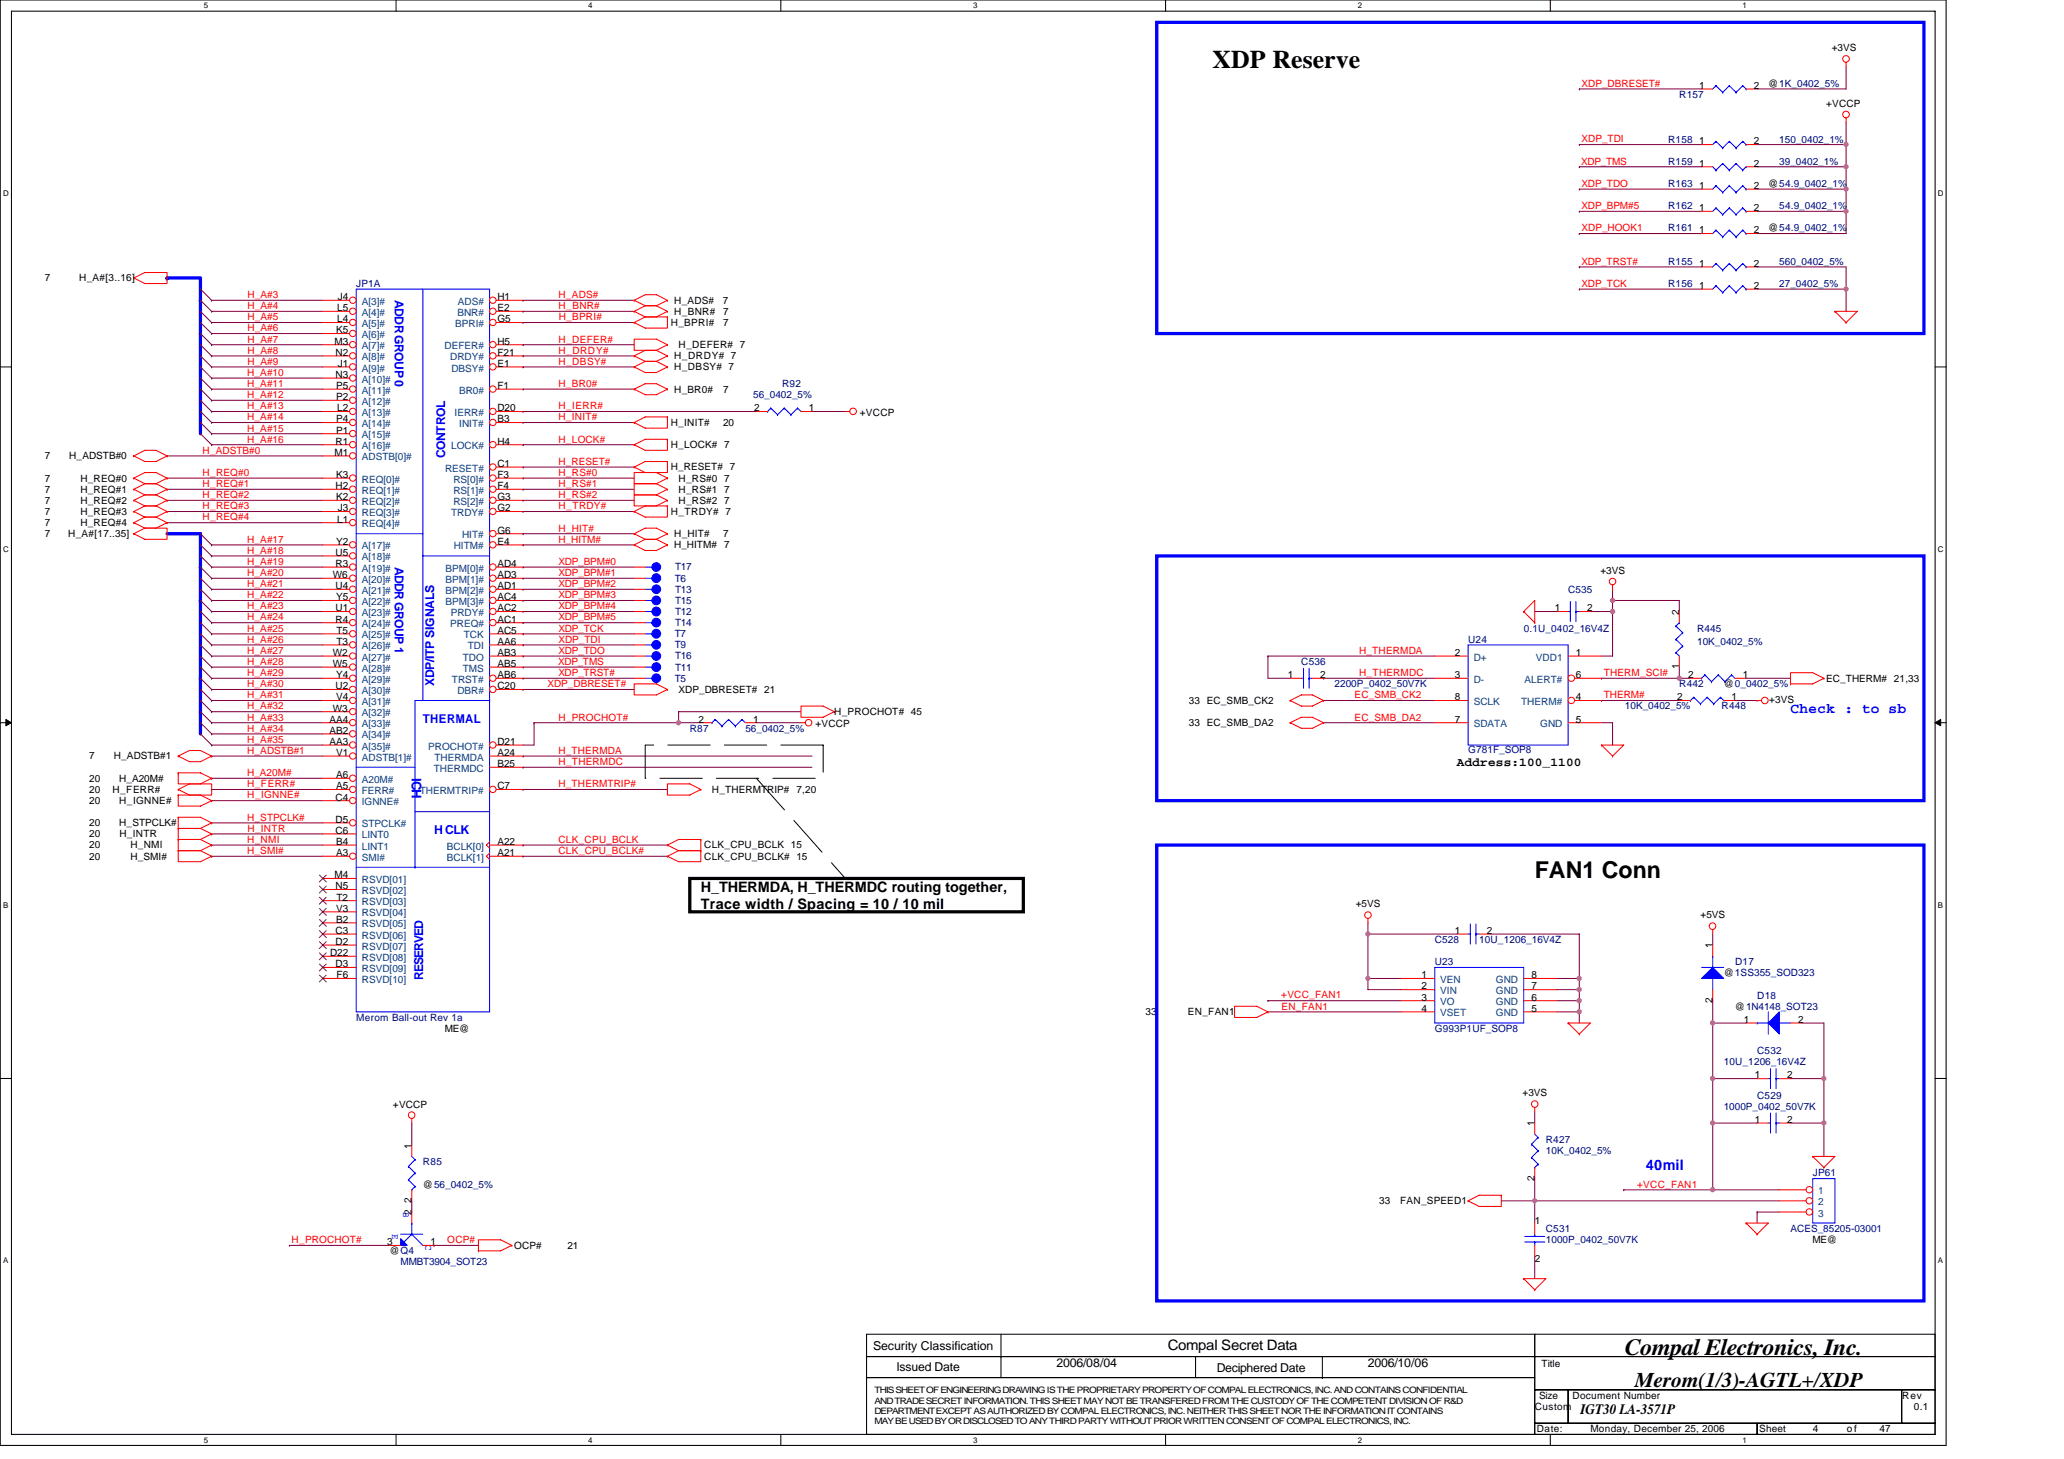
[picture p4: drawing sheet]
<svg xmlns="http://www.w3.org/2000/svg" width="297mm" height="210mm" viewBox="0 0 297 210" stroke-linecap="round" stroke-linejoin="round" font-family="sans-serif">
<defs><g id="words">
<text font-size="3.7" x="174.5" y="9.8">XDP Reserve</text>
<g font-size="3.3">
<text x="220.9" y="126.3">FAN1 Conn</text>
<text x="233.8" y="195.1">Compal Electronics, Inc.</text>
</g>
<text font-size="3" x="235.3" y="199.6">Merom(1/3)-AGTL+/XDP</text>
<g font-size="2.1" fill="#00f">
<text x="257.7" y="102.6">Check : to sb</text>
<text x="236.9" y="168.4">40mil</text>
</g>
<g font-size="2.1">
<text x="100.9" y="128.4">H_THERMDA, H_THERMDC routing together,</text>
<text x="100.9" y="130.8">Trace width / Spacing = 10 / 10 mil</text>
<text x="168.1" y="194.4">Compal Secret Data</text>
<text x="227.4" y="203.5">IGT30 LA-3571P</text>
</g>
<text font-size="1.9" fill="#00f" x="59.3" y="112" transform="rotate(90 59.3 112)">ICH</text>
<g font-size="1.8" fill="#00f">
<text x="56.8" y="43.2" transform="rotate(90 56.8 43.2)">ADDR GROUP 0</text>
<text x="64.1" y="65.9" transform="rotate(-90 64.1 65.9)">CONTROL</text>
<text x="56.8" y="81.6" transform="rotate(90 56.8 81.6)">ADDR GROUP 1</text>
<text x="62.5" y="98.7" transform="rotate(-90 62.5 98.7)">XDP/ITP SIGNALS</text>
<text x="60.9" y="104.1">THERMAL</text>
<text x="62.5" y="120.1">H CLK</text>
<text x="60.9" y="141" transform="rotate(-90 60.9 141)">RESERVED</text>
</g>
<g font-size="1.8">
<text x="209.7" y="110.2">Address:100_1100</text>
<text x="125.7" y="194.2">Security Classification</text>
<text x="129" y="197.3">Issued Date</text>
<text x="152.1" y="196.8">2006/08/04</text>
<text x="175.1" y="197.4">Deciphered Date</text>
<text x="196.9" y="196.8">2006/10/06</text>
</g>
<g font-size="1.4">
<text x="263.6" y="7.4">+3VS</text>
<text x="244.6" y="12.8">1</text>
<text x="252.4" y="12.8">2</text>
<text x="254.5" y="12.5">@1K_0402_5%</text>
<text x="262.8" y="15.4">+VCCP</text>
<text x="244.6" y="20.8">1</text>
<text x="244.6" y="24">1</text>
<text x="252.4" y="20.8">2</text>
<text x="252.4" y="24">2</text>
<text x="244.6" y="27.2">1</text>
<text x="252.4" y="27.2">2</text>
<text x="254.5" y="26.9">@54.9_0402_1%</text>
<text x="244.6" y="33.6">1</text>
<text x="244.6" y="30.4">1</text>
<text x="252.4" y="33.6">2</text>
<text x="252.4" y="30.4">2</text>
<text x="254.5" y="33.3">@54.9_0402_1%</text>
<text x="6.5" y="40.5">7</text>
<text x="11.4" y="40.5">H_A#[3..16]</text>
<text x="244.6" y="38.4">1</text>
<text x="244.6" y="41.6">1</text>
<text x="252.4" y="38.4">2</text>
<text x="252.4" y="41.6">2</text>
<text x="48.4" y="48">K5</text>
<text x="48.5" y="44.8">L5</text>
<text x="48.5" y="46.4">L4</text>
<text x="48.6" y="43.2">J4</text>
<text x="71.6" y="43.2">H1</text>
<text x="71.6" y="46.4">G5</text>
<text x="71.6" y="44.8">E2</text>
<text x="96.6" y="46.9">H_BPRI#</text>
<text x="97" y="43.7">H_ADS#</text>
<text x="97" y="45.3">H_BNR#</text>
<text x="104" y="43.7">7</text>
<text x="104.1" y="45.3">7</text>
<text x="104.1" y="46.9">7</text>
<text x="48.1" y="49.6">M3</text>
<text x="48.3" y="51.2">N2</text>
<text x="48.6" y="52.8">J1</text>
<text x="71.6" y="49.6">H5</text>
<text x="71.6" y="51.2">F21</text>
<text x="71.6" y="52.8">E1</text>
<text x="97" y="51.7">H_DRDY# 7</text>
<text x="97" y="53.3">H_DBSY# 7</text>
<text x="97.7" y="50.1">H_DEFER# 7</text>
<text x="48.3" y="54.4">N3</text>
<text x="48.4" y="56">P5</text>
<text x="48.4" y="57.6">P2</text>
<text x="48.5" y="59.2">L2</text>
<text x="71.6" y="56">F1</text>
<text x="71.6" y="59.2">D20</text>
<text x="97" y="56.5">H_BR0#</text>
<text x="104.1" y="56.5">7</text>
<text x="108.5" y="59.2">2</text>
<text x="116.4" y="59.2">1</text>
<text x="123.7" y="59.9">+VCCP</text>
<text x="48.1" y="65.6">M1</text>
<text x="48.3" y="64">R1</text>
<text x="48.4" y="60.8">P4</text>
<text x="48.4" y="62.4">P1</text>
<text x="71.6" y="60.8">B3</text>
<text x="71.6" y="64">H4</text>
<text x="96.5" y="64.5">H_LOCK# 7</text>
<text x="96.5" y="61.3">H_INIT#</text>
<text x="104.1" y="61.3">20</text>
<text x="6.5" y="70.9">7</text>
<text x="6.5" y="69.3">7</text>
<text x="6.5" y="66.1">7</text>
<text x="10" y="66.1">H_ADSTB#0</text>
<text x="11.6" y="70.9">H_REQ#1</text>
<text x="11.6" y="69.3">H_REQ#0</text>
<text x="48.3" y="70.4">H2</text>
<text x="48.4" y="68.8">K3</text>
<text x="48.4" y="72">K2</text>
<text x="71.6" y="67.2">C1</text>
<text x="71.6" y="68.8">F3</text>
<text x="71.6" y="70.4">F4</text>
<text x="71.6" y="72">G3</text>
<text x="96.5" y="67.7">H_RESET# 7</text>
<text x="97.7" y="69.3">H_RS#0 7</text>
<text x="97.7" y="70.9">H_RS#1 7</text>
<text x="6.5" y="74.1">7</text>
<text x="6.5" y="72.5">7</text>
<text x="6.5" y="75.7">7</text>
<text x="6.5" y="77.3">7</text>
<text x="9.8" y="77.3">H_A#[17..35]</text>
<text x="11.6" y="74.1">H_REQ#3</text>
<text x="11.6" y="72.5">H_REQ#2</text>
<text x="11.6" y="75.7">H_REQ#4</text>
<text x="48.5" y="75.2">L1</text>
<text x="48.6" y="73.6">J3</text>
<text x="71.6" y="76.8">G6</text>
<text x="71.6" y="73.6">G2</text>
<text x="96.5" y="74.1">H_TRDY# 7</text>
<text x="97" y="77.3">H_HIT#</text>
<text x="97.7" y="72.5">H_RS#2 7</text>
<text x="104.1" y="77.3">7</text>
<text x="47.9" y="83.2">W6</text>
<text x="48.3" y="80">U5</text>
<text x="48.3" y="81.6">R3</text>
<text x="48.4" y="78.4">Y2</text>
<text x="71.6" y="81.6">AD4</text>
<text x="71.6" y="83.2">AD3</text>
<text x="71.6" y="78.4">E4</text>
<text x="97" y="78.9">H_HITM#</text>
<text x="104.2" y="78.9">7</text>
<text x="230.3" y="82.6">+3VS</text>
<text x="48.3" y="84.8">U4</text>
<text x="48.3" y="88">U1</text>
<text x="48.3" y="89.6">R4</text>
<text x="48.4" y="86.4">Y5</text>
<text x="71.6" y="88">AC2</text>
<text x="71.6" y="84.8">AD1</text>
<text x="71.6" y="86.4">AC4</text>
<text x="71.6" y="89.6">AC1</text>
<text x="223.7" y="88">1</text>
<text x="228.4" y="88">2</text>
<text x="241.7" y="88.5" transform="rotate(-90 241.7 88.5)">2</text>
<text x="47.9" y="94.4">W2</text>
<text x="47.9" y="96">W5</text>
<text x="48.4" y="91.2">T5</text>
<text x="48.4" y="92.8">T3</text>
<text x="71.6" y="92.8">AA6</text>
<text x="71.6" y="94.4">AB3</text>
<text x="71.6" y="96">AB5</text>
<text x="71.6" y="91.2">AC5</text>
<text x="209.4" y="94.4">2</text>
<text x="226.8" y="94.4">1</text>
<text x="48.3" y="99.2">U2</text>
<text x="48.4" y="97.6">Y4</text>
<text x="48.4" y="100.8">V4</text>
<text x="71.6" y="97.6">AB6</text>
<text x="71.6" y="99.2">C20</text>
<text x="97.7" y="99.7">XDP_DBRESET# 21</text>
<text x="171.1" y="101.3">33 EC_SMB_CK2</text>
<text x="185.4" y="97.6">1</text>
<text x="190" y="97.6">2</text>
<text x="209.4" y="97.6">3</text>
<text x="209.4" y="100.8">8</text>
<text x="226.8" y="100.8">4</text>
<text x="226.8" y="97.6">6</text>
<text x="241.4" y="100.8">2</text>
<text x="241.7" y="96.4" transform="rotate(-90 241.7 96.4)">1</text>
<text x="242.9" y="97.6">2</text>
<text x="248.1" y="98.9">@0_0402_5%</text>
<text x="249.2" y="100.8">1</text>
<text x="250.8" y="97.6">1</text>
<text x="254.6" y="101.2">+3VS</text>
<text x="262.8" y="98.1">EC_THERM# 21,33</text>
<text x="47.4" y="104">AA4</text>
<text x="47.4" y="105.6">AB2</text>
<text x="47.4" y="107.2">AA3</text>
<text x="47.9" y="102.4">W3</text>
<text x="71.6" y="107.2">D21</text>
<text x="100.5" y="104">2</text>
<text x="108.4" y="104">1</text>
<text x="117.3" y="104.7">+VCCP</text>
<text x="120.1" y="102.9">H_PROCHOT# 45</text>
<text x="171.1" y="104.5">33 EC_SMB_DA2</text>
<text x="209.4" y="104">7</text>
<text x="226.8" y="104">5</text>
<text x="12.8" y="109.3">7</text>
<text x="12.8" y="112.5">20</text>
<text x="16.4" y="109.3">H_ADSTB#1</text>
<text x="17.2" y="112.5">H_A20M#</text>
<text x="48.4" y="112">A6</text>
<text x="48.4" y="108.8">V1</text>
<text x="48.4" y="113.6">A5</text>
<text x="71.6" y="108.8">A24</text>
<text x="71.6" y="110.4">B25</text>
<text x="71.6" y="113.6">C7</text>
<text x="12.8" y="114.1">20</text>
<text x="12.8" y="115.7">20</text>
<text x="12.8" y="118.9">20</text>
<text x="16.2" y="114.1">H_FERR#</text>
<text x="17.2" y="115.7">H_IGNNE#</text>
<text x="17.2" y="118.9">H_STPCLK#</text>
<text x="48.3" y="115.2">C4</text>
<text x="48.3" y="120">C6</text>
<text x="48.3" y="118.4">D5</text>
<text x="102.5" y="114.1">H_THERMTRIP# 7,20</text>
<text x="12.8" y="122.1">20</text>
<text x="12.8" y="123.7">20</text>
<text x="12.8" y="120.5">20</text>
<text x="17.2" y="120.5">H_INTR</text>
<text x="18.8" y="122.1">H_NMI</text>
<text x="18.8" y="123.7">H_SMI#</text>
<text x="48.4" y="121.6">B4</text>
<text x="48.4" y="123.2">A3</text>
<text x="71.6" y="121.6">A22</text>
<text x="71.6" y="123.2">A21</text>
<text x="101.3" y="122.1">CLK_CPU_BCLK 15</text>
<text x="101.3" y="123.7">CLK_CPU_BCLK# 15</text>
<text x="48.1" y="126.4">M4</text>
<text x="48.3" y="128">N5</text>
<text x="48.4" y="131.2">V3</text>
<text x="48.4" y="129.6">T2</text>
<text x="195.1" y="130.6">+5VS</text>
<text x="47.5" y="137.6">D22</text>
<text x="48.3" y="134.4">C3</text>
<text x="48.3" y="136">D2</text>
<text x="48.4" y="132.8">B2</text>
<text x="209.4" y="134.4">1</text>
<text x="214" y="134.4">2</text>
<text x="244.7" y="132.2">+5VS</text>
<text x="246.5" y="136.5" transform="rotate(-90 246.5 136.5)">1</text>
<text x="48.3" y="139.2">D3</text>
<text x="48.4" y="140.8">F6</text>
<text x="204.6" y="140.8">1</text>
<text x="204.6" y="142.4">2</text>
<text x="204.6" y="144">3</text>
<text x="220.4" y="144">6</text>
<text x="220.4" y="140.8">8</text>
<text x="220.4" y="142.4">7</text>
<text x="248.1" y="140.5">@1SS355_SOD323</text>
<text x="64" y="148.5">ME@</text>
<text x="164.9" y="146.1">33</text>
<text x="171" y="146.1">EN_FAN1</text>
<text x="204.6" y="145.6">4</text>
<text x="220.4" y="145.6">5</text>
<text x="246.5" y="144.4" transform="rotate(-90 246.5 144.4)">2</text>
<text x="249.7" y="145.3">@1N4148_SOT23</text>
<text x="250.9" y="147.2">1</text>
<text x="258.8" y="147.2">2</text>
<text x="252.6" y="155.2">1</text>
<text x="257.2" y="155.2">2</text>
<text x="56.5" y="159.4">+VCCP</text>
<text x="219.1" y="157.8">+3VS</text>
<text x="252.6" y="161.6">1</text>
<text x="257.2" y="161.6">2</text>
<text x="59.2" y="165.3" transform="rotate(-90 59.2 165.3)">1</text>
<text x="220.8" y="162.1" transform="rotate(-90 220.8 162.1)">1</text>
<text x="59.2" y="173.2" transform="rotate(-90 59.2 173.2)">2</text>
<text x="60.9" y="170.9">@56_0402_5%</text>
<text x="198.5" y="173.3">33</text>
<text x="201.5" y="173.3">FAN_SPEED1</text>
<text x="220.8" y="169.9" transform="rotate(-90 220.8 169.9)">2</text>
<text x="55.7" y="179.2">3</text>
<text x="59.2" y="174.9" transform="rotate(-90 59.2 174.9)">2</text>
<text x="62" y="179.2">1</text>
<text x="74" y="179.7">OCP#</text>
<text x="81.7" y="179.7">21</text>
<text x="220.9" y="176.2">1</text>
<text x="260.9" y="178.9">ME@</text>
<text x="56" y="180.5">@Q4</text>
<text x="220.9" y="181.7">2</text>
<text x="221.8" y="196.7">Title</text>
<text x="220.9" y="202.9">Custom</text>
<text x="221.5" y="201.3">Size</text>
<text x="226.3" y="201.3">Document Number</text>
<text x="273.7" y="201.3">Rev</text>
<text x="275.4" y="202.9">0.1</text>
<text x="221.2" y="206.1">Date:</text>
<text x="228.9" y="206.1">Monday, December 25, 2006</text>
<text x="253.2" y="206.1">Sheet</text>
<text x="260.9" y="206.1">4</text>
<text x="265.8" y="206.1">of</text>
<text x="270.5" y="206.1">47</text>
</g>
<g font-size="1.4" fill="#f00">
<text x="227.6" y="12.5">XDP_DBRESET#</text>
<text x="227.6" y="23.7">XDP_TMS</text>
<text x="227.6" y="20.5">XDP_TDI</text>
<text x="227.6" y="26.9">XDP_TDO</text>
<text x="227.6" y="30.1">XDP_BPM#5</text>
<text x="227.6" y="33.3">XDP_HOOK1</text>
<text x="227.6" y="41.3">XDP_TCK</text>
<text x="227.6" y="38.1">XDP_TRST#</text>
<text x="35.6" y="47.7">H_A#6</text>
<text x="35.6" y="46.1">H_A#5</text>
<text x="35.6" y="42.9">H_A#3</text>
<text x="35.6" y="44.5">H_A#4</text>
<text x="80.4" y="42.9">H_ADS#</text>
<text x="80.4" y="44.5">H_BNR#</text>
<text x="80.4" y="46.1">H_BPRI#</text>
<text x="35.6" y="49.3">H_A#7</text>
<text x="35.6" y="50.9">H_A#8</text>
<text x="35.6" y="52.5">H_A#9</text>
<text x="80.4" y="52.5">H_DBSY#</text>
<text x="80.4" y="49.3">H_DEFER#</text>
<text x="80.4" y="50.9">H_DRDY#</text>
<text x="35.6" y="57.3">H_A#12</text>
<text x="35.6" y="55.7">H_A#11</text>
<text x="35.6" y="54.1">H_A#10</text>
<text x="35.6" y="58.9">H_A#13</text>
<text x="80.4" y="58.9">H_IERR#</text>
<text x="80.4" y="55.7">H_BR0#</text>
<text x="29.2" y="65.3">H_ADSTB#0</text>
<text x="35.6" y="62.1">H_A#15</text>
<text x="35.6" y="60.5">H_A#14</text>
<text x="35.6" y="63.7">H_A#16</text>
<text x="80.4" y="60.5">H_INIT#</text>
<text x="80.4" y="63.7">H_LOCK#</text>
<text x="29.2" y="71.7">H_REQ#2</text>
<text x="29.2" y="70.1">H_REQ#1</text>
<text x="29.2" y="68.5">H_REQ#0</text>
<text x="80.4" y="66.9">H_RESET#</text>
<text x="80.4" y="70.1">H_RS#1</text>
<text x="80.4" y="71.7">H_RS#2</text>
<text x="80.4" y="68.5">H_RS#0</text>
<text x="29.2" y="74.9">H_REQ#4</text>
<text x="29.2" y="73.3">H_REQ#3</text>
<text x="80.4" y="76.5">H_HIT#</text>
<text x="80.4" y="73.3">H_TRDY#</text>
<text x="35.6" y="78.1">H_A#17</text>
<text x="35.6" y="82.9">H_A#20</text>
<text x="35.6" y="79.7">H_A#18</text>
<text x="35.6" y="81.3">H_A#19</text>
<text x="80.4" y="78.1">H_HITM#</text>
<text x="80.4" y="81.3">XDP_BPM#0</text>
<text x="80.4" y="82.9">XDP_BPM#1</text>
<text x="35.6" y="89.3">H_A#24</text>
<text x="35.6" y="86.1">H_A#22</text>
<text x="35.6" y="84.5">H_A#21</text>
<text x="35.6" y="87.7">H_A#23</text>
<text x="80.4" y="87.7">XDP_BPM#4</text>
<text x="80.4" y="89.3">XDP_BPM#5</text>
<text x="80.4" y="84.5">XDP_BPM#2</text>
<text x="80.4" y="86.1">XDP_BPM#3</text>
<text x="35.6" y="90.9">H_A#25</text>
<text x="35.6" y="92.5">H_A#26</text>
<text x="35.6" y="94.1">H_A#27</text>
<text x="35.6" y="95.7">H_A#28</text>
<text x="80.3" y="95.7">XDP_TMS</text>
<text x="80.4" y="92.5">XDP_TDI</text>
<text x="80.4" y="90.9">XDP_TCK</text>
<text x="80.4" y="94.1">XDP_TDO</text>
<text x="195.6" y="94.1">H_THERMDA</text>
<text x="35.6" y="98.9">H_A#30</text>
<text x="35.6" y="100.5">H_A#31</text>
<text x="35.6" y="97.3">H_A#29</text>
<text x="78.8" y="98.9">XDP_DBRESET#</text>
<text x="80.4" y="97.3">XDP_TRST#</text>
<text x="194.9" y="100.5">EC_SMB_CK2</text>
<text x="195.6" y="97.3">H_THERMDC</text>
<text x="230.8" y="100.5">THERM#</text>
<text x="230.8" y="97.3">THERM_SCI#</text>
<text x="35.6" y="102.1">H_A#32</text>
<text x="35.6" y="105.3">H_A#34</text>
<text x="35.6" y="106.9">H_A#35</text>
<text x="35.6" y="103.7">H_A#33</text>
<text x="80.4" y="103.7">H_PROCHOT#</text>
<text x="194.9" y="103.7">EC_SMB_DA2</text>
<text x="35.6" y="111.7">H_A20M#</text>
<text x="35.6" y="108.5">H_ADSTB#1</text>
<text x="35.6" y="113.3">H_FERR#</text>
<text x="80.4" y="110.1">H_THERMDC</text>
<text x="80.4" y="113.3">H_THERMTRIP#</text>
<text x="80.4" y="108.5">H_THERMDA</text>
<text x="35.6" y="114.9">H_IGNNE#</text>
<text x="35.6" y="118.1">H_STPCLK#</text>
<text x="35.6" y="119.7">H_INTR</text>
<text x="35.6" y="121.3">H_NMI</text>
<text x="35.6" y="122.9">H_SMI#</text>
<text x="80.4" y="121.3">CLK_CPU_BCLK</text>
<text x="80.4" y="122.9">CLK_CPU_BCLK#</text>
<text x="184.4" y="143.7">+VCC_FAN1</text>
<text x="184.4" y="145.3">EN_FAN1</text>
<text x="235.6" y="170.9">+VCC_FAN1</text>
<text x="42" y="178.9">H_PROCHOT#</text>
<text x="64.4" y="178.9">OCP#</text>
</g>
<g font-size="1.4" fill="#000080">
<text x="241.7" y="14.1">R157</text>
<text x="240.1" y="20.5">R158</text>
<text x="240.1" y="23.7">R159</text>
<text x="256.1" y="20.5">150_0402_1%</text>
<text x="256.1" y="23.7">39_0402_1%</text>
<text x="240.1" y="26.9">R163</text>
<text x="240.1" y="33.3">R161</text>
<text x="240.1" y="30.1">R162</text>
<text x="256.1" y="30.1">54.9_0402_1%</text>
<text x="51.3" y="41.3">JP1A</text>
<text x="240.1" y="38.1">R155</text>
<text x="240.1" y="41.3">R156</text>
<text x="256.1" y="38.1">560_0402_5%</text>
<text x="256.1" y="41.3">27_0402_5%</text>
<text x="108.4" y="57.3">56_0402_5%</text>
<text x="112.6" y="55.7">R92</text>
<text x="97.1" y="83.7">T6</text>
<text x="97.2" y="82.1">T17</text>
<text x="97.2" y="88.5">T12</text>
<text x="97.2" y="86.9">T15</text>
<text x="97.2" y="85.3">T13</text>
<text x="225.7" y="85.3">C535</text>
<text x="97.1" y="91.7">T7</text>
<text x="97.1" y="93.3">T9</text>
<text x="97.2" y="90.1">T14</text>
<text x="97.2" y="94.9">T16</text>
<text x="187.3" y="95.7">C536</text>
<text x="211.3" y="92.5">U24</text>
<text x="219.3" y="90.9">0.1U_0402_16V4Z</text>
<text x="244.2" y="90.9">R445</text>
<text x="244.2" y="92.8">10K_0402_5%</text>
<text x="97.1" y="98.1">T5</text>
<text x="97.2" y="96.5">T11</text>
<text x="192.1" y="98.9">2200P_0402_50V7K</text>
<text x="241.7" y="98.9">R442</text>
<text x="99.3" y="105.3">R87</text>
<text x="107.3" y="105.3">56_0402_5%</text>
<text x="233.8" y="102.1">10K_0402_5%</text>
<text x="247.8" y="102.1">R448</text>
<text x="211.3" y="108.4">G781F_SOP8</text>
<text x="206.5" y="135.7">C528</text>
<text x="212.9" y="135.7">10U_1206_16V4Z</text>
<text x="206.5" y="138.9">U23</text>
<text x="249.7" y="138.9">D17</text>
<text x="252.9" y="143.7">D18</text>
<text x="51.3" y="146.9">Merom Ball-out Rev 1a</text>
<text x="206.5" y="148.5">G993P1UF_SOP8</text>
<text x="248.1" y="153.3">10U_1206_16V4Z</text>
<text x="252.9" y="151.7">C532</text>
<text x="248.1" y="159.7">1000P_0402_50V7K</text>
<text x="252.9" y="158.1">C529</text>
<text x="60.9" y="167.7">R85</text>
<text x="222.5" y="164.5">R427</text>
<text x="222.5" y="166.1">10K_0402_5%</text>
<text x="260.9" y="169.3">JP61</text>
<text x="222.5" y="177.3">C531</text>
<text x="222.5" y="178.9">1000P_0402_50V7K</text>
<text x="257.7" y="177.3">ACES_85205-03001</text>
<text x="57.7" y="182.1">MMBT3904_SOT23</text>
</g>
<g font-size="1.4" fill="#004080">
<text x="52.1" y="43.9">A[3]#</text>
<text x="52.1" y="45.5">A[4]#</text>
<text x="52.1" y="47.1">A[5]#</text>
<text x="65.5" y="47.1">BPRI#</text>
<text x="65.8" y="45.5">BNR#</text>
<text x="65.9" y="43.9">ADS#</text>
<text x="52.1" y="48.7">A[6]#</text>
<text x="52.1" y="50.3">A[7]#</text>
<text x="52.1" y="51.9">A[8]#</text>
<text x="52.1" y="53.5">A[9]#</text>
<text x="64" y="50.3">DEFER#</text>
<text x="64.8" y="51.9">DRDY#</text>
<text x="65" y="53.5">DBSY#</text>
<text x="52.1" y="55.1">A[10]#</text>
<text x="52.1" y="56.7">A[11]#</text>
<text x="52.1" y="58.3">A[12]#</text>
<text x="52.1" y="59.9">A[13]#</text>
<text x="65.4" y="59.9">IERR#</text>
<text x="66.1" y="56.7">BR0#</text>
<text x="52.1" y="61.5">A[14]#</text>
<text x="52.1" y="63.1">A[15]#</text>
<text x="52.1" y="64.7">A[16]#</text>
<text x="64.9" y="64.7">LOCK#</text>
<text x="66.1" y="61.5">INIT#</text>
<text x="52.1" y="66.3">ADSTB[0]#</text>
<text x="52.1" y="69.5">REQ[0]#</text>
<text x="52.1" y="71.1">REQ[1]#</text>
<text x="64" y="67.9">RESET#</text>
<text x="65.3" y="69.5">RS[0]#</text>
<text x="65.3" y="71.1">RS[1]#</text>
<text x="52.1" y="72.7">REQ[2]#</text>
<text x="52.1" y="74.3">REQ[3]#</text>
<text x="52.1" y="75.9">REQ[4]#</text>
<text x="64.9" y="74.3">TRDY#</text>
<text x="65.3" y="72.7">RS[2]#</text>
<text x="66.5" y="77.5">HIT#</text>
<text x="52.1" y="79.1">A[17]#</text>
<text x="52.1" y="80.7">A[18]#</text>
<text x="52.1" y="82.3">A[19]#</text>
<text x="52.1" y="83.9">A[20]#</text>
<text x="64.1" y="82.3">BPM[0]#</text>
<text x="64.1" y="83.9">BPM[1]#</text>
<text x="65.3" y="79.1">HITM#</text>
<text x="52.1" y="85.5">A[21]#</text>
<text x="52.1" y="87.1">A[22]#</text>
<text x="52.1" y="88.7">A[23]#</text>
<text x="64.1" y="85.5">BPM[2]#</text>
<text x="64.1" y="87.1">BPM[3]#</text>
<text x="64.9" y="88.7">PRDY#</text>
<text x="52.1" y="90.3">A[24]#</text>
<text x="52.1" y="91.9">A[25]#</text>
<text x="52.1" y="93.5">A[26]#</text>
<text x="52.1" y="95.1">A[27]#</text>
<text x="64.8" y="90.3">PREQ#</text>
<text x="66.6" y="95.1">TDO</text>
<text x="66.8" y="91.9">TCK</text>
<text x="67.3" y="93.5">TDI</text>
<text x="212.1" y="95.1">D+</text>
<text x="221" y="95.1">VDD1</text>
<text x="52.1" y="96.7">A[28]#</text>
<text x="52.1" y="98.3">A[29]#</text>
<text x="52.1" y="99.9">A[30]#</text>
<text x="52.1" y="101.5">A[31]#</text>
<text x="65" y="98.3">TRST#</text>
<text x="65.8" y="99.9">DBR#</text>
<text x="66.6" y="96.7">TMS</text>
<text x="212.1" y="98.3">D-</text>
<text x="212.1" y="101.5">SCLK</text>
<text x="218.9" y="101.5">THERM#</text>
<text x="219.4" y="98.3">ALERT#</text>
<text x="52.1" y="103.1">A[32]#</text>
<text x="52.1" y="104.7">A[33]#</text>
<text x="52.1" y="106.3">A[34]#</text>
<text x="52.1" y="107.9">A[35]#</text>
<text x="61.6" y="107.9">PROCHOT#</text>
<text x="212.1" y="104.7">SDATA</text>
<text x="221.7" y="104.7">GND</text>
<text x="52.1" y="112.7">A20M#</text>
<text x="52.1" y="109.5">ADSTB[1]#</text>
<text x="62.4" y="111.1">THERMDC</text>
<text x="62.5" y="109.5">THERMDA</text>
<text x="52.1" y="114.3">FERR#</text>
<text x="52.1" y="115.9">IGNNE#</text>
<text x="52.1" y="119.1">STPCLK#</text>
<text x="60.4" y="114.3">THERMTRIP#</text>
<text x="52.1" y="120.7">LINT0</text>
<text x="52.1" y="122.3">LINT1</text>
<text x="52.1" y="123.9">SMI#</text>
<text x="64.3" y="122.3">BCLK[0]</text>
<text x="64.3" y="123.9">BCLK[1]</text>
<text x="52.1" y="127.1">RSVD[01]</text>
<text x="52.1" y="128.7">RSVD[02]</text>
<text x="52.1" y="130.3">RSVD[03]</text>
<text x="52.1" y="131.9">RSVD[04]</text>
<text x="52.1" y="133.5">RSVD[05]</text>
<text x="52.1" y="135.1">RSVD[06]</text>
<text x="52.1" y="136.7">RSVD[07]</text>
<text x="52.1" y="138.3">RSVD[08]</text>
<text x="52.1" y="139.9">RSVD[09]</text>
<text x="52.1" y="141.5">RSVD[10]</text>
<text x="207.3" y="141.5">VEN</text>
<text x="207.3" y="143.1">VIN</text>
<text x="215.3" y="141.5">GND</text>
<text x="215.3" y="143.1">GND</text>
<text x="207.3" y="144.7">VO</text>
<text x="207.3" y="146.3">VSET</text>
<text x="215.3" y="146.3">GND</text>
<text x="215.3" y="144.7">GND</text>
<text x="261.7" y="171.9">1</text>
<text x="261.7" y="173.5">2</text>
<text x="261.7" y="175.1">3</text>
</g>
<g font-size="1.4" fill="#00f">
<text x="56.4" y="177.6" transform="rotate(90 56.4 177.6)">E</text>
<text x="58" y="174.4" transform="rotate(90 58 174.4)">B</text>
<text x="61.2" y="179.2" transform="rotate(90 61.2 179.2)">C</text>
</g>
<g font-size="1.3">
<text x="125.8" y="200.5">THIS SHEET OF ENGINEERING DRAWING IS THE PROPRIETARY PROPERTY OF COMPAL ELECTRONICS, INC. AND CONTAINS CONFIDENTIAL</text>
<text x="125.8" y="202">AND TRADE SECRET INFORMATION. THIS SHEET MAY NOT BE TRANSFERED FROM THE CUSTODY OF THE COMPETENT DIVISION OF R&amp;D</text>
<text x="125.8" y="203.5">DEPARTMENT EXCEPT AS AUTHORIZED BY COMPAL ELECTRONICS, INC. NEITHER THIS SHEET NOR THE INFORMATION IT CONTAINS</text>
<text x="125.8" y="204.9">MAY BE USED BY OR DISCLOSED TO ANY THIRD PARTY WITHOUT PRIOR WRITTEN CONSENT OF COMPAL ELECTRONICS, INC.</text>
</g>
<g font-size="1.1">
<text x="29.3" y="1.2">5</text>
<text x="84.7" y="1.2">4</text>
<text x="140" y="1.2">3</text>
<text x="195.4" y="1.2">2</text>
<text x="250.8" y="1.2">1</text>
<text x=".4" y="28.2">D</text>
<text x="278.9" y="28.2">D</text>
<text x=".4" y="79.4">C</text>
<text x="278.9" y="79.4">C</text>
<text x=".4" y="130.6">B</text>
<text x="278.9" y="130.6">B</text>
<text x=".4" y="181.8">A</text>
<text x="278.9" y="181.8">A</text>
<text x="29.3" y="207.6">5</text>
<text x="84.7" y="207.6">4</text>
<text x="140" y="207.6">3</text>
<text x="195.4" y="207.6">2</text>
<text x="250.8" y="207.6">1</text>
</g>
</g></defs>
<path d="M0 0h280.1v208h-280.1zM1.6 1.6h276.9v204.8h-276.9z" fill="none" stroke="#000" stroke-width=".15"/>
<g fill="#fff">
<path d="M29.3 .2h.6v1.2h-.6z"/>
<path d="M29.3 206.6h.6v1.3h-.6z"/>
</g>
<path d="M57 0v1.6M57 206.4v1.6" fill="none" stroke="#000" stroke-width=".15"/>
<g fill="#fff">
<path d="M84.7 .2h.6v1.2h-.6z"/>
<path d="M84.7 206.6h.6v1.3h-.6z"/>
</g>
<path d="M112.4 0v1.6M112.4 206.4v1.6" fill="none" stroke="#000" stroke-width=".15"/>
<g fill="#fff">
<path d="M140 .2h.6v1.2h-.6z"/>
<path d="M140 206.6h.6v1.3h-.6z"/>
</g>
<path d="M167.7 0v1.6M167.7 206.4v1.6" fill="none" stroke="#000" stroke-width=".15"/>
<g fill="#fff">
<path d="M195.4 .2h.6v1.2h-.6z"/>
<path d="M195.4 206.6h.6v1.3h-.6z"/>
</g>
<path d="M223.1 0v1.6M223.1 206.4v1.6" fill="none" stroke="#000" stroke-width=".15"/>
<g fill="#fff">
<path d="M250.8 .2h.6v1.2h-.6z"/>
<path d="M250.8 206.6h.6v1.3h-.6z"/>
<path d="M.4 27.2h.8v1.3h-.8z"/>
<path d="M278.9 27.2h.8v1.3h-.8z"/>
<path d="M.4 78.4h.8v1.3h-.8z"/>
<path d="M278.9 78.4h.8v1.3h-.8z"/>
</g>
<path d="M0 52.8h1.6M278.5 52.8h1.6" fill="none" stroke="#000" stroke-width=".15"/>
<g fill="#fff">
<path d="M.4 129.6h.8v1.3h-.8z"/>
<path d="M278.9 129.6h.7v1.3h-.7z"/>
</g>
<path d="M0 104h1.6M278.5 104h1.6" fill="none" stroke="#000" stroke-width=".15"/>
<path d="M.8 103.5l.8 .5-.8 .5zM278.5 104l.8-.5v1z" fill="#000" stroke="#000" stroke-width=".14"/>
<g fill="#fff">
<path d="M.4 180.8h.8v1.3h-.8z"/>
<path d="M278.9 180.8h.7v1.3h-.7z"/>
</g>
<g fill="none" stroke="#000" stroke-width=".15">
<path d="M0 155.2h1.6M278.5 155.2h1.6M124.7 192h96.2v3.2h-96.2zM124.7 195.2h96.2v3.1h-96.2zM124.7 198.3h96.2v8.1h-96.2zM144.1 195.2h.1M144.1 195.2v3.1M144.1 192v3.2M172.1 195.2v3.1M190.3 198.3h.1M190.3 195.2v3.1M220.9 192h57.6v3.2h-57.6z"/>
<path d="M220.9 195.2h57.6v4.8h-57.6zM220.9 204.8h32v1.6h-32zM220.9 200h4.8v4.8h-4.8zM225.7 200h48v4.8h-48zM252.9 204.8h25.6v1.6h-25.6zM273.7 200h4.8v4.8h-4.8z"/>
</g>
<g fill="none" stroke="#800040" stroke-width=".15">
<path d="M227.3 12.8h.1M227.3 12.8h17.6M265.7 9.6v3.2h-12.8M265.7 17.6v3.2M227.3 20.8h.1M227.3 24h.1M227.3 27.2h.1M227.3 30.4h.1M227.3 33.6h.1M227.3 38.4h.1M227.3 20.8h17.6M227.3 24h17.6"/>
<path d="M227.3 27.2h17.6M227.3 30.4h17.6M227.3 33.6h17.6M227.3 38.4h17.6M252.9 30.4h12.8M252.9 27.2h12.8M252.9 24h12.8M252.9 20.8h12.8M252.9 38.4h12.8v3.2M265.7 20.8v3.2M265.7 27.2v3.2M265.7 30.4v3.2h-12.8"/>
<path d="M265.7 24v3.2M28.8 57.6h.1M28.8 41.6h.1M28.8 52.8h.1M28.8 56h.1M28.8 54.4h.1M28.8 48h.1M28.8 51.2h.1M28.8 46.4h.1M28.8 43.2h.1M28.8 59.2h.1M28.8 44.8h.1"/>
<path d="M28.8 49.6h.1M28.8 57.6l1.7 1.6M28.8 41.6l1.7 1.6M28.8 52.8l1.7 1.6M28.8 56l1.7 1.6M28.8 54.4l1.7 1.6M28.8 48l1.7 1.6M28.8 51.2l1.7 1.6M28.8 46.4l1.7 1.6M28.8 43.2l1.7 1.6M28.8 59.2l1.7 1.6M28.8 44.8l1.7 1.6"/>
<path d="M28.8 49.6l1.7 1.6M30.5 57.6h.1M30.5 48h.1M30.5 56h.1M30.5 46.4h.1M30.5 54.4h.1M30.5 43.2h.1M30.5 49.6h.1M30.5 44.8h.1M30.5 51.2h.1M30.5 59.2h.1M30.5 52.8h.1"/>
<path d="M30.5 57.6h16M30.5 48h16M30.5 56h16M30.5 46.4h16M30.5 54.4h16M30.5 43.2h16M30.5 49.6h16M30.5 44.8h16M30.5 51.2h16M30.5 59.2h16M30.5 52.8h16M75.3 43.2h.1"/>
<path d="M75.3 46.4h.1M75.3 59.2h.1M75.3 56h.1M75.3 52.8h.1M75.3 49.6h.1M75.3 44.8h.1M75.3 51.2h.1M75.3 56h16M75.3 46.4h16M75.3 43.2h16M75.3 49.6h16M75.3 44.8h16"/>
<path d="M75.3 51.2h16M75.3 59.2h33.6M75.3 52.8h16M116.9 59.2h4.8M227.3 41.6h.1M227.3 41.6h17.6M252.9 41.6h12.8M265.7 41.6v3.2M24 72h.1M24 75.2h.1M24 70.4h.1M24 65.6h.1"/>
<path d="M24 68.8h.1M24 73.6h.1M24 72h22.5M24 75.2h22.5M24 70.4h22.5M24 65.6h22.5M24 68.8h22.5M24 73.6h22.5M28.8 60.8h.1M28.8 76.8h.1M28.8 62.4h.1M28.8 78.4h.1"/>
<path d="M28.8 60.8l1.7 1.6M28.8 76.8l1.7 1.6M28.8 62.4l1.7 1.6M28.8 78.4l1.7 1.6M30.5 78.4h.1M30.5 62.4h.1M30.5 60.8h.1M30.5 64h.1M30.5 78.4h16M30.5 62.4h16M30.5 60.8h16M30.5 64h16"/>
<path d="M75.3 76.8h.1M75.3 60.8h.1M75.3 73.6h.1M75.3 67.2h.1M75.3 78.4h.1M75.3 70.4h.1M75.3 64h.1M75.3 72h.1M75.3 68.8h.1M75.3 78.4h16M75.3 72h16M75.3 70.4h16"/>
<path d="M75.3 68.8h16M75.3 73.6h16M75.3 60.8h16M75.3 64h16M75.3 76.8h16M75.3 67.2h16M28.8 83.2h.1M28.8 96h.1M28.8 91.2h.1M28.8 89.6h.1M28.8 94.4h.1M28.8 81.6h.1"/>
<path d="M28.8 88h.1M28.8 84.8h.1M28.8 99.2h.1M28.8 92.8h.1M28.8 97.6h.1M28.8 80h.1M28.8 86.4h.1M28.8 83.2l1.7 1.6M28.8 96l1.7 1.6M28.8 91.2l1.7 1.6M28.8 89.6l1.7 1.6M28.8 94.4l1.7 1.6"/>
<path d="M28.8 81.6l1.7 1.6M28.8 88l1.7 1.6M28.8 84.8l1.7 1.6M28.8 99.2l1.7 1.6M28.8 92.8l1.7 1.6M28.8 97.6l1.7 1.6M28.8 80l1.7 1.6M28.8 86.4l1.7 1.6M30.5 89.6h.1M30.5 83.2h.1M30.5 86.4h.1M30.5 91.2h.1"/>
<path d="M30.5 80h.1M30.5 92.8h.1M30.5 99.2h.1M30.5 81.6h.1M30.5 94.4h.1M30.5 84.8h.1M30.5 97.6h.1M30.5 88h.1M30.5 96h.1M30.5 97.6h16M30.5 89.6h16M30.5 83.2h16"/>
<path d="M30.5 86.4h16M30.5 91.2h16M30.5 80h16M30.5 92.8h16M30.5 99.2h16M30.5 81.6h16M30.5 94.4h16M30.5 84.8h16M30.5 88h16M30.5 96h16M75.3 92.8h.1M75.3 88h.1"/>
<path d="M75.3 89.6h.1M75.3 91.2h.1M75.3 84.8h.1M75.3 97.6h.1M75.3 81.6h.1M75.3 86.4h.1M75.3 94.4h.1M75.3 96h.1M75.3 83.2h.1M75.3 99.2h.1M75.3 97.6h16M75.3 89.6h16"/>
<path d="M75.3 83.2h16M75.3 86.4h16M75.3 91.2h16M75.3 92.8h16M75.3 99.2h16M75.3 81.6h16M75.3 94.4h16M75.3 84.8h16M75.3 88h16M75.3 96h16M182.5 94.4v3.2h3.2M182.5 94.4h.1"/>
<path d="M182.5 94.4h24M190.5 97.6h.1M190.5 97.6h16M220.9 88h3.2M228.9 88h3.2M230.5 97.6h.1M230.5 97.6h11.2M232.1 88v6.4h-1.6M232.1 86.4v1.6M232.1 86.4h9.6v1.6M232.1 84.8v1.6M241.7 96v1.6"/>
<path d="M241.7 97.6h1.6M251.3 97.6h6.4M28.8 100.8h.1M28.8 105.6h.1M28.8 102.4h.1M28.8 104h.1M28.8 100.8l1.7 1.6M28.8 105.6l1.7 1.6M28.8 102.4l1.7 1.6M28.8 104l1.7 1.6M30.5 115.2h.1M30.5 102.4h.1"/>
<path d="M30.5 118.4h.1M30.5 112h.1M30.5 105.6h.1M30.5 107.2h.1M30.5 104h.1M30.5 108.8h.1M30.5 100.8h.1M30.5 113.6h.1M30.5 104h16M30.5 100.8h16M30.5 115.2h16M30.5 102.4h16"/>
<path d="M30.5 118.4h16M30.5 112h16M30.5 105.6h16M30.5 107.2h16M30.5 108.8h16M30.5 113.6h16M75.3 110.4h.1M75.3 113.6h.1M75.3 108.8h.1M75.3 108.8h41.6M75.3 113.6h20.8M75.3 110.4h41.6"/>
<path d="M76.9 104v3.2h-1.6M76.9 104h.1M76.9 104h20.8M97.7 104h3.2M108.9 104h6.4M115.3 102.4h-17.6v1.6M190.5 104h.1M190.5 100.8h.1M190.5 104h16M190.5 100.8h16M230.5 100.8h.1M230.5 104h1.6v3.2"/>
<path d="M230.5 100.8h11.2M249.7 100.8h3.2M30.5 121.6h.1M30.5 123.2h.1M30.5 120h.1M30.5 121.6h16M30.5 123.2h16M30.5 120h16M75.3 121.6h.1M75.3 123.2h.1M75.3 121.6h20.8M75.3 123.2h20.8"/>
<path d="M196.9 132.8v1.6h12.8M196.9 134.4v6.4M214.5 134.4h12.8v6.4M246.5 134.4v1.6M182.5 144h.1M182.5 145.6h.1M182.5 144h19.2M182.5 145.6h19.2M196.9 140.8v1.6h4.8M196.9 140.8h4.8M224.1 142.4h3.2M224.1 140.8h3.2"/>
<path d="M224.1 145.6h3.2M224.1 144h3.2M227.3 144v1.6M227.3 140.8v1.6M227.3 142.4v1.6M227.3 145.6v1.6M246.5 144v3.2M246.5 155.2v6.4h6.4M246.5 147.2h4.8M246.5 147.2v8M246.5 155.2h6.4M257.7 155.2h4.8"/>
<path d="M259.3 147.2h3.2v8M262.5 155.2v6.4M41.7 179.2h.1M41.7 179.2h14.3M59.3 161.6v3.2M59.3 172.8v1.6M62.5 179.2h.1M62.5 179.2h6.4M216.1 172.8h4.8M220.9 169.6v3.2M220.9 160v1.6M220.9 172.8v3.2"/>
<path d="M220.9 172.8h35.2M233.7 171.2h22.4M233.7 171.2h.1M246.5 161.6v9.6M252.9 174.4v1.6M252.9 174.4h.1M252.9 174.4h3.2M257.7 161.6h4.8M262.5 161.6v4.8M220.9 180.8v3.2"/>
</g>
<g fill="none" stroke="#00f" stroke-width=".47">
<path d="M166.5 3.2h110.4v44.8h-110.4zM24 40h4.8v3.2M24 40h.1M28.8 43.2v19.2M28.8 43.2h.1M28.8 48h.1M24 76.8h4.8M28.8 76.8h.1M28.8 76.8v28.8M28.8 97.6h.1M28.8 81.6h.1M28.8 86.4h.1"/>
<path d="M166.5 80h110.4v35.2h-110.4zM28.8 102.4h.1M166.5 121.6h110.4v65.6h-110.4z"/>
</g>
<g fill="none" stroke="#f00" stroke-width=".15">
<path d="M265.7 9v.6M265.7 17v.6M19.3 40l1.5-.8h3.2v1.6h-3.2zM19.3 40h.1M91.3 43.2l1.6-.8h1.6l1.6 .8M91.3 43.2h.1M91.3 44.8h.1M91.3 51.2h.1M91.3 46.4h.1M91.3 56l1.6-.8h1.6l1.6 .8M91.3 56h.1M91.3 56l1.6 .8h1.6l1.6-.8"/>
<path d="M91.3 52.8h.1M91.3 52.8l1.6 .8h1.6l1.6-.8M91.3 43.2l1.6 .8M91.3 44.8l1.6 .8M91.3 51.2l1.6 .8M92.9 44h1.6M92.9 52h1.6M92.9 45.6h3.2M92.9 44l-1.6 .8M92.9 45.6l-1.6 .8M92.9 52l-1.6 .8M94.5 50.4h-1.6l-1.6 .8"/>
<path d="M94.5 44l1.6 .8M94.5 50.4l1.6 .8M94.5 52l1.6 .8M96.1 43.2h.1M96.1 44.8l-1.6 .8h-1.6M96.1 44.8h.1M96.1 51.2h.1M96.1 49.6l-1.6-.8h-3.2v1.6h3.2M96.1 49.6h.1M96.1 45.6v1.6h-3.2l-1.6-.8M96.1 45.6h.1M96.1 56h.1"/>
<path d="M96.1 52.8h.1M96.1 43.2l-1.6 .8M96.1 51.2l-1.6 .8M96.1 49.6l-1.6 .8M121.7 59.2h.6M264.1 44.8h3.2l-1.6 1.6M264.1 44.8h.1M264.1 44.8l1.6 1.6M265.7 46.4h.1M19.3 73.6h.1M19.3 76.8h.1M19.3 70.4h.1"/>
<path d="M19.3 72h.1M19.3 75.2h.1M19.3 65.6l1.5-.8h1.7l1.5 .8M19.3 65.6l1.5 .8h1.7l1.5-.8M19.3 65.6h.1M19.3 68.8l1.5-.8h1.7l1.5 .8M19.3 68.8h.1M19.3 73.6l1.5 .8M19.3 70.4l1.5 .8M19.3 72l1.5 .8M19.3 75.2l1.5 .8M19.3 68.8l1.5 .8"/>
<path d="M20.8 72.8h1.7M20.8 74.4h1.7M20.8 76h3.2v1.6h-3.2l-1.5-.8M20.8 69.6h1.7M20.8 71.2h1.7M20.8 72.8l-1.5 .8M20.8 76l-1.5 .8M20.8 69.6l-1.5 .8M20.8 71.2l-1.5 .8M20.8 74.4l-1.5 .8M22.5 72.8l1.5 .8M22.5 69.6l1.5 .8"/>
<path d="M22.5 71.2l1.5 .8M22.5 74.4l1.5 .8M24 73.6h.1M24 70.4h.1M24 72h.1M24 75.2h.1M24 75.2l-1.5 .8h-1.7M24 65.6h.1M24 68.8h.1M24 73.6l-1.5 .8M24 70.4l-1.5 .8M24 72l-1.5 .8"/>
<path d="M24 68.8l-1.5 .8M91.3 67.2h.1M91.3 64h.1M91.3 73.6h.1M91.3 76.8l1.6-.8h1.6l1.6 .8M91.3 76.8h.1M91.3 78.4h.1M91.3 78.4l1.6 .8h1.6l1.6-.8M91.3 60.8h.1M91.3 76.8l1.6 .8M92.9 77.6h1.6M92.9 77.6l-1.6 .8"/>
<path d="M94.5 69.6h-3.2v1.6h3.2M94.5 71.2h-3.2v1.6h3.2l1.6-.8M94.5 69.6l1.6 .8M94.5 77.6l1.6 .8M94.5 71.2l1.6 .8M96.1 66.4h-3.2l-1.6 .8M96.1 66.4v1.6h-3.2l-1.6-.8M96.1 66.4h.1M96.1 63.2h-3.2l-1.6 .8M96.1 63.2v1.6h-3.2l-1.6-.8M96.1 63.2h.1M96.1 72.8h-3.2l-1.6 .8"/>
<path d="M96.1 72.8v1.6h-3.2l-1.6-.8M96.1 72.8h.1M96.1 68.8l-1.6-.8h-3.2v1.6h3.2M96.1 68.8h.1M96.1 76.8h.1M96.1 70.4h.1M96.1 78.4h.1M96.1 72h.1M96.1 60h-3.2l-1.6 .8M96.1 60v1.6h-3.2l-1.6-.8M96.1 60h.1M96.1 68.8l-1.6 .8"/>
<path d="M96.1 76.8l-1.6 .8M96.1 70.4l-1.6 .8M91.3 98.4h3.2l1.6 .8-1.6 .8h-3.2zM91.3 81.6h1.6M91.3 89.6h1.6M96.1 99.2h.1M219.3 88l1.6-1.6v3.2M219.3 88h.1M219.3 88l1.6 1.6M220.9 89.6h.1M225.7 94.4h4.8M232.1 84.8h.1"/>
<path d="M232.1 84.2v.6M243.3 97.6h1.6M249.7 97.6h1.6M257.7 98.4h.1M262.5 97.6l-1.6 .8h-3.2M262.5 97.6h.1M262.5 97.6l-1.6-.8h-3.2v1.6M25.7 119.2h3.1M25.7 119.2v1.6h3.1M25.7 119.2h.1M25.7 108.8l1.6-.8h1.5l1.7 .8M25.7 108.8l1.6 .8h1.5l1.7-.8"/>
<path d="M25.7 108.8h.1M25.7 113.6l1.6-.8h3.2v1.6h-3.2zM25.7 113.6h.1M25.7 111.2h3.1l1.7 .8M25.7 111.2v1.6h3.1l1.7-.8M25.7 111.2h.1M25.7 114.4h3.1l1.7 .8M25.7 114.4v1.6h3.1l1.7-.8M25.7 114.4h.1M25.7 117.6h3.1l1.7 .8M25.7 117.6v1.6h3.1M25.7 117.6h.1"/>
<path d="M28.8 119.2l1.7 .8M30.5 108.8h.1M30.5 112h.1M30.5 115.2h.1M30.5 118.4h.1M30.5 118.4l-1.7 .8M96.1 112.8h3.2l1.6 .8-1.6 .8h-3.2zM100.9 113.6h.1M100.9 104h1.6M107.3 104h1.6M115.3 101.6h3.2l1.6 .8-1.6 .8h-3.2zM115.3 104h.6"/>
<path d="M120.1 102.4h.1M185.7 104l1.6 .8h1.6l1.6-.8M185.7 104l1.6-.8h1.6l1.6 .8M185.7 104h.1M185.7 100.8l1.6 .8h1.6l1.6-.8M185.7 100.8l1.6-.8h1.6l1.6 .8M185.7 100.8h.1M190.5 104h.1M190.5 100.8h.1M230.5 107.2h3.2l-1.6 1.6M230.5 107.2h.1M230.5 107.2l1.6 1.6"/>
<path d="M232.1 108.8h.1M252.9 100.8h.1M252.9 100.8h.6M25.7 120.8h3.1M25.7 120.8v1.6h3.1M25.7 120.8h.1M25.7 122.4h3.1M25.7 122.4v1.6h3.1l1.7-.8M25.7 122.4h.1M28.8 120.8l1.7 .8M28.8 122.4l1.7 .8M30.5 120h.1"/>
<path d="M30.5 121.6h.1M30.5 123.2h.1M30.5 120l-1.7 .8M30.5 121.6l-1.7 .8M96.1 121.6h.1M96.1 123.2h.1M96.1 121.6l1.6 .8M97.7 122.4h3.2M97.7 122.4l-1.6 .8M100.9 120.8h-3.2l-1.6 .8M100.9 120.8v1.6h-3.2M100.9 120.8h.1"/>
<path d="M100.9 122.4v1.6h-3.2l-1.6-.8M100.9 122.4h.1M196.9 132.2v.6M246.5 133.8v.6M177.7 144.8h3.2l1.6 .8-1.6 .8h-3.2zM182.5 145.6h.1M201.7 140.8h4.8M201.7 142.4h4.8M201.7 145.6h4.8M201.7 144h4.8M219.3 140.8h4.8M219.3 142.4h4.8"/>
<path d="M219.3 145.6h4.8M219.3 144h4.8M220.9 159.4v.6M225.7 147.2h3.2l-1.6 1.6M225.7 147.2h.1M225.7 147.2l1.6 1.6M227.3 148.8h.1M59.3 161v.6M73.7 179.2l-1.7 .8h-3.1M73.7 179.2h.1M73.7 179.2l-1.7-.8h-3.1v1.6M211.3 172.8h.1"/>
<path d="M216.1 172h-3.2l-1.6 .8M216.1 172v1.6h-3.2l-1.6-.8M216.1 172h.1M251.3 176h3.2l-1.6 1.6M251.3 176h.1M251.3 176l1.6 1.6M252.9 177.6h.1M260.9 166.4h3.2l-1.6 1.6M260.9 166.4h.1M260.9 166.4l1.6 1.6M262.5 168h.1M68.9 180h.1"/>
<path d="M219.3 184h3.2l-1.6 1.6M219.3 184h.1M219.3 184l1.6 1.6M220.9 185.6h.1"/>
<circle cx="265.7" cy="16.5" r=".48"/>
<circle cx="265.7" cy="8.5" r=".48"/>
<circle cx="122.8" cy="59.2" r=".47"/>
<circle cx="232.1" cy="83.7" r=".47"/>
<circle cx="116.4" cy="104" r=".47"/>
<circle cx="254" cy="100.8" r=".47"/>
<circle cx="196.9" cy="131.7" r=".47"/>
<circle cx="246.5" cy="133.3" r=".47"/>
<circle cx="220.9" cy="158.9" r=".47"/>
<circle cx="59.2" cy="160.5" r=".47"/>
</g>
<path d="M92.9 107.2h25.6v4.8h-25.6zM108.9 112l12.8 14.4M121.7 126.4h.1" fill="none" stroke="#000" stroke-width=".14" stroke-dasharray="6.1 2"/>
<path d="M99.3 126.4h48v4.8h-48z" fill="none" stroke="#000" stroke-width=".47"/>
<g fill="#00f" stroke="#00f" stroke-width=".15">
<circle cx="94.5" cy="81.6" r=".62"/>
<circle cx="94.5" cy="89.6" r=".62"/>
</g>
<g fill="none" stroke="#00f" stroke-width=".15">
<path d="M92.9 81.6h.9M92.9 89.6h.9M93.8 81.6h.1M93.8 89.6h.1M211.3 92.8h14.4v14.4h-14.4zM244.9 97.6h.1M245.4 97.1h.1M245.4 97.1l.9 1M245.4 97.1l-.5 .5M246.3 98.1h.1M247.3 97.1h.1M247.3 97.1l.9 1"/>
<path d="M247.3 97.1l-1 1M248.2 98.1h.1M249.2 97.1h.1M249.2 97.1l.5 .5M249.2 97.1l-1 1M102.5 104h.1M102.9 103.5h.1M102.9 103.5l1 1M102.9 103.5l-.4 .5M103.9 104.5h.1M104.9 103.5h.1M104.9 103.5l.9 1"/>
<path d="M104.9 103.5l-1 1M105.8 104.5h.1M106.8 103.5h.1M106.8 103.5l.5 .5M106.8 103.5l-1 1M206.5 139.2h12.8v8h-12.8z"/>
</g>
<circle cx="226.1" cy="97.6" r=".46" fill="#fff" stroke="#f00" stroke-width=".15"/>
<path d="M226.6 97.6h3.9" fill="none" stroke="#f00" stroke-width=".15"/>
<circle cx="226.1" cy="100.8" r=".46" fill="#fff" stroke="#f00" stroke-width=".15"/>
<g fill="none" stroke="#f00" stroke-width=".15">
<path d="M244.9 12.8h1.6M251.3 12.8h1.6M244.9 33.6h1.6M244.9 38.4h1.6M244.9 27.2h1.6M244.9 20.8h1.6M251.3 33.6h1.6M251.3 38.4h1.6M251.3 27.2h1.6M251.3 20.8h1.6M244.9 41.6h1.6M251.3 41.6h1.6"/>
<path d="M91.3 96h1.6M91.3 88h1.6M91.3 91.2h1.6M91.3 92.8h1.6M206.5 94.4h4.8M206.5 97.6h4.8M224.1 88h1.6M227.3 88h1.6M206.5 100.8h4.8M206.5 104h4.8M225.7 104h4.8M226.6 100.8h3.9"/>
<path d="M241.7 100.8h1.6M248.1 100.8h1.6M246.5 136v1.6M246.5 142.4v1.6M251.3 147.2h1.6M257.7 147.2h1.6M252.9 161.6h1.6M256.1 161.6h1.6"/>
</g>
<g fill="none" stroke="#00f" stroke-width=".15">
<path d="M246.9 12.3h.1M246.9 12.3l-.4 .5M246.9 12.3l1 1M247.9 13.3h.1M248.9 12.3h.1M248.9 12.3l-1 1M248.9 12.3l.9 1M249.8 13.3h.1M250.8 12.3h.1M250.8 12.3l-1 1M250.8 12.3l.5 .5M251.3 12.8h.1"/>
<path d="M246.9 33.1h.1M246.9 37.9h.1M246.9 26.7h.1M246.9 20.3h.1M246.9 33.1l-.4 .5M246.9 33.1l1 1M246.9 37.9l-.4 .5M246.9 37.9l1 1M246.9 26.7l-.4 .5M246.9 26.7l1 1M246.9 20.3l-.4 .5M246.9 20.3l1 1"/>
<path d="M247.9 34.1h.1M247.9 38.9h.1M247.9 27.7h.1M247.9 21.3h.1M248.9 33.1h.1M248.9 37.9h.1M248.9 26.7h.1M248.9 20.3h.1M248.9 33.1l-1 1M248.9 33.1l.9 1M248.9 37.9l-1 1M248.9 37.9l.9 1"/>
<path d="M248.9 26.7l-1 1M248.9 26.7l.9 1M248.9 20.3l-1 1M248.9 20.3l.9 1M249.8 34.1h.1M249.8 38.9h.1M249.8 27.7h.1M249.8 21.3h.1M250.8 33.1h.1M250.8 37.9h.1M250.8 26.7h.1M250.8 20.3h.1"/>
<path d="M250.8 33.1l-1 1M250.8 33.1l.5 .5M250.8 37.9l-1 1M250.8 37.9l.5 .5M250.8 26.7l-1 1M250.8 26.7l.5 .5M250.8 20.3l-1 1M250.8 20.3l.5 .5M251.3 33.6h.1M251.3 38.4h.1M251.3 27.2h.1M251.3 20.8h.1"/>
<path d="M51.3 41.6h19.2v104h-19.2zM60.9 41.6v59.2M246.9 41.1h.1M246.9 41.1l-.4 .5M246.9 41.1l1 1M247.9 42.1h.1M248.9 41.1h.1M248.9 41.1l-1 1M248.9 41.1l.9 1M249.8 42.1h.1M250.8 41.1h.1M250.8 41.1l-1 1"/>
<path d="M250.8 41.1l.5 .5M251.3 41.6h.1M51.3 76.8h9.6M60.9 80h9.6M92.9 96h.9M92.9 88h.9M92.9 91.2h.9M92.9 92.8h.9M93.8 96h.1M93.8 88h.1M93.8 91.2h.1M93.8 92.8h.1"/>
<path d="M225.7 88h.3M226 86.6v2.9M226.8 86.6v2.9M226.8 88h.1M226.8 88h.5M51.3 110.4h8.4M59.7 116.8h10.8M70.5 100.8h.1M70.5 100.8h-10.8v24M243.3 100.8h.1M243.8 100.4h.1M243.8 100.4l.9 .9"/>
<path d="M243.8 100.4l-.5 .4M244.7 101.3h.1M245.7 100.4h.1M245.7 100.4l.9 .9M245.7 100.4l-1 .9M246.6 101.3h.1M247.6 100.4h.1M247.6 100.4l.5 .4M247.6 100.4l-1 .9M51.3 124.8h19.2M59.7 124.8h.1M244.9 139.2h3.2"/>
<path d="M246.5 137.6h.1M246.5 137.6v1.6M246.5 140.8v1.6M252.9 147.2h.1M252.9 147.2h1.6M254.5 145.6v3.2M256.1 147.2h1.6M254.5 161.6h.3M254.8 160.2v2.9M255.6 160.2v2.9M255.6 161.6h.1M255.6 161.6h.5"/>
</g>
<g fill="#00f" stroke="#00f" stroke-width=".15">
<path d="M244.9 140.8l1.6-1.6 1.6 1.6z" fill-rule="evenodd"/>
<path d="M256.1 145.6v3.2l-1.6-1.6z" fill-rule="evenodd"/>
<circle cx="94.4" cy="96" r=".63"/>
<circle cx="94.4" cy="88" r=".63"/>
<circle cx="94.4" cy="91.2" r=".63"/>
<circle cx="94.5" cy="92.8" r=".62"/>
</g>
<circle cx="50.8" cy="54.4" r=".46" fill="#fff" stroke="#f00" stroke-width=".15"/>
<path d="M46.5 54.4h3.8" fill="none" stroke="#f00" stroke-width=".15"/>
<circle cx="50.8" cy="56" r=".46" fill="#fff" stroke="#f00" stroke-width=".15"/>
<path d="M46.5 56h3.8" fill="none" stroke="#f00" stroke-width=".15"/>
<circle cx="50.8" cy="57.6" r=".46" fill="#fff" stroke="#f00" stroke-width=".15"/>
<path d="M46.5 57.6h3.8" fill="none" stroke="#f00" stroke-width=".15"/>
<circle cx="50.8" cy="59.2" r=".46" fill="#fff" stroke="#f00" stroke-width=".15"/>
<path d="M46.5 59.2h3.8" fill="none" stroke="#f00" stroke-width=".15"/>
<circle cx="50.8" cy="60.8" r=".46" fill="#fff" stroke="#f00" stroke-width=".15"/>
<path d="M46.5 60.8h3.8" fill="none" stroke="#f00" stroke-width=".15"/>
<circle cx="50.8" cy="62.4" r=".46" fill="#fff" stroke="#f00" stroke-width=".15"/>
<path d="M46.5 62.4h3.8" fill="none" stroke="#f00" stroke-width=".15"/>
<circle cx="50.8" cy="64" r=".46" fill="#fff" stroke="#f00" stroke-width=".15"/>
<path d="M46.5 64h3.8" fill="none" stroke="#f00" stroke-width=".15"/>
<circle cx="50.8" cy="78.4" r=".46" fill="#fff" stroke="#f00" stroke-width=".15"/>
<path d="M46.5 78.4h3.8" fill="none" stroke="#f00" stroke-width=".15"/>
<circle cx="50.8" cy="80" r=".46" fill="#fff" stroke="#f00" stroke-width=".15"/>
<path d="M46.5 80h3.8" fill="none" stroke="#f00" stroke-width=".15"/>
<circle cx="50.8" cy="81.6" r=".46" fill="#fff" stroke="#f00" stroke-width=".15"/>
<path d="M46.5 81.6h3.8" fill="none" stroke="#f00" stroke-width=".15"/>
<circle cx="50.8" cy="83.2" r=".46" fill="#fff" stroke="#f00" stroke-width=".15"/>
<path d="M46.5 83.2h3.8" fill="none" stroke="#f00" stroke-width=".15"/>
<circle cx="50.8" cy="84.8" r=".46" fill="#fff" stroke="#f00" stroke-width=".15"/>
<path d="M46.5 84.8h3.8" fill="none" stroke="#f00" stroke-width=".15"/>
<circle cx="50.8" cy="86.4" r=".46" fill="#fff" stroke="#f00" stroke-width=".15"/>
<path d="M46.5 86.4h3.8" fill="none" stroke="#f00" stroke-width=".15"/>
<circle cx="50.8" cy="88" r=".46" fill="#fff" stroke="#f00" stroke-width=".15"/>
<path d="M46.5 88h3.8" fill="none" stroke="#f00" stroke-width=".15"/>
<circle cx="50.8" cy="89.6" r=".46" fill="#fff" stroke="#f00" stroke-width=".15"/>
<path d="M46.5 89.6h3.8" fill="none" stroke="#f00" stroke-width=".15"/>
<circle cx="50.8" cy="91.2" r=".46" fill="#fff" stroke="#f00" stroke-width=".15"/>
<path d="M46.5 91.2h3.8" fill="none" stroke="#f00" stroke-width=".15"/>
<circle cx="50.8" cy="92.8" r=".46" fill="#fff" stroke="#f00" stroke-width=".15"/>
<path d="M46.5 92.8h3.8" fill="none" stroke="#f00" stroke-width=".15"/>
<circle cx="50.8" cy="94.4" r=".46" fill="#fff" stroke="#f00" stroke-width=".15"/>
<path d="M46.5 94.4h3.8" fill="none" stroke="#f00" stroke-width=".15"/>
<circle cx="50.8" cy="96" r=".46" fill="#fff" stroke="#f00" stroke-width=".15"/>
<path d="M46.5 96h3.8" fill="none" stroke="#f00" stroke-width=".15"/>
<circle cx="50.8" cy="97.6" r=".46" fill="#fff" stroke="#f00" stroke-width=".15"/>
<path d="M46.5 97.6h3.8" fill="none" stroke="#f00" stroke-width=".15"/>
<circle cx="50.8" cy="43.2" r=".46" fill="#fff" stroke="#f00" stroke-width=".15"/>
<path d="M46.5 43.2h3.8" fill="none" stroke="#f00" stroke-width=".15"/>
<circle cx="50.8" cy="99.2" r=".46" fill="#fff" stroke="#f00" stroke-width=".15"/>
<path d="M46.5 99.2h3.8" fill="none" stroke="#f00" stroke-width=".15"/>
<circle cx="50.8" cy="100.8" r=".46" fill="#fff" stroke="#f00" stroke-width=".15"/>
<path d="M46.5 100.8h3.8M46.5 126.4h4.8M46.5 128h4.8M46.5 129.6h4.8M46.5 131.2h4.8M46.5 132.8h4.8M46.5 134.4h4.8M46.5 136h4.8M46.5 137.6h4.8" fill="none" stroke="#f00" stroke-width=".15"/>
<g fill="none" stroke="#804000" stroke-width=".14">
<path d="M46 125.9l1 1M46 127.5l1 1M46 129.1l1 1M46 130.7l1 1M46 132.3l1 1M46 133.9l1 1M46 135.5l1 1M46 137.1l1 1M46.9 125.9l-1 1M46.9 127.5l-1 1M46.9 129.1l-1 1M46.9 130.7l-1 1"/>
<path d="M46.9 132.3l-1 1M46.9 133.9l-1 1M46.9 135.5l-1 1M46.9 137.1l-1 1"/>
</g>
<circle cx="50.8" cy="44.8" r=".46" fill="#fff" stroke="#f00" stroke-width=".15"/>
<path d="M46.5 44.8h3.8" fill="none" stroke="#f00" stroke-width=".15"/>
<circle cx="50.8" cy="46.4" r=".46" fill="#fff" stroke="#f00" stroke-width=".15"/>
<path d="M46.5 46.4h3.8" fill="none" stroke="#f00" stroke-width=".15"/>
<circle cx="50.8" cy="48" r=".46" fill="#fff" stroke="#f00" stroke-width=".15"/>
<path d="M46.5 48h3.8" fill="none" stroke="#f00" stroke-width=".15"/>
<circle cx="50.8" cy="49.6" r=".46" fill="#fff" stroke="#f00" stroke-width=".15"/>
<path d="M46.5 49.6h3.8" fill="none" stroke="#f00" stroke-width=".15"/>
<circle cx="50.8" cy="51.2" r=".46" fill="#fff" stroke="#f00" stroke-width=".15"/>
<path d="M46.5 51.2h3.8" fill="none" stroke="#f00" stroke-width=".15"/>
<circle cx="50.8" cy="52.8" r=".46" fill="#fff" stroke="#f00" stroke-width=".15"/>
<path d="M46.5 52.8h3.8" fill="none" stroke="#f00" stroke-width=".15"/>
<circle cx="50.8" cy="112" r=".46" fill="#fff" stroke="#f00" stroke-width=".15"/>
<path d="M46.5 112h3.8" fill="none" stroke="#f00" stroke-width=".15"/>
<circle cx="70.9" cy="43.2" r=".46" fill="#fff" stroke="#f00" stroke-width=".15"/>
<path d="M71.4 43.2h3.9" fill="none" stroke="#f00" stroke-width=".15"/>
<circle cx="50.8" cy="65.6" r=".46" fill="#fff" stroke="#f00" stroke-width=".15"/>
<path d="M46.5 65.6h3.8" fill="none" stroke="#f00" stroke-width=".15"/>
<circle cx="50.8" cy="108.8" r=".46" fill="#fff" stroke="#f00" stroke-width=".15"/>
<path d="M46.5 108.8h3.8M46.5 139.2h4.8M70.5 121.2l-.5 .4 .5 .5M70.5 121.6h4.8M70.5 122.8l-.5 .4 .5 .5M70.5 123.2h4.8" fill="none" stroke="#f00" stroke-width=".15"/>
<path d="M46 138.7l1 1M46.9 138.7l-1 1" fill="none" stroke="#804000" stroke-width=".14"/>
<circle cx="70.9" cy="44.8" r=".46" fill="#fff" stroke="#f00" stroke-width=".15"/>
<path d="M71.4 44.8h3.9" fill="none" stroke="#f00" stroke-width=".15"/>
<circle cx="70.9" cy="81.6" r=".46" fill="#fff" stroke="#f00" stroke-width=".15"/>
<path d="M71.4 81.6h3.9" fill="none" stroke="#f00" stroke-width=".15"/>
<circle cx="70.9" cy="83.2" r=".46" fill="#fff" stroke="#f00" stroke-width=".15"/>
<path d="M71.4 83.2h3.9" fill="none" stroke="#f00" stroke-width=".15"/>
<circle cx="70.9" cy="84.8" r=".46" fill="#fff" stroke="#f00" stroke-width=".15"/>
<path d="M71.4 84.8h3.9" fill="none" stroke="#f00" stroke-width=".15"/>
<circle cx="70.9" cy="86.4" r=".46" fill="#fff" stroke="#f00" stroke-width=".15"/>
<path d="M71.4 86.4h3.9" fill="none" stroke="#f00" stroke-width=".15"/>
<circle cx="70.9" cy="46.4" r=".46" fill="#fff" stroke="#f00" stroke-width=".15"/>
<path d="M71.4 46.4h3.9" fill="none" stroke="#f00" stroke-width=".15"/>
<circle cx="70.9" cy="56" r=".46" fill="#fff" stroke="#f00" stroke-width=".15"/>
<path d="M71.4 56h3.9" fill="none" stroke="#f00" stroke-width=".15"/>
<circle cx="70.9" cy="99.2" r=".46" fill="#fff" stroke="#f00" stroke-width=".15"/>
<path d="M71.4 99.2h3.9" fill="none" stroke="#f00" stroke-width=".15"/>
<circle cx="70.9" cy="52.8" r=".46" fill="#fff" stroke="#f00" stroke-width=".15"/>
<path d="M71.4 52.8h3.9" fill="none" stroke="#f00" stroke-width=".15"/>
<circle cx="70.9" cy="49.6" r=".46" fill="#fff" stroke="#f00" stroke-width=".15"/>
<path d="M71.4 49.6h3.9" fill="none" stroke="#f00" stroke-width=".15"/>
<circle cx="70.9" cy="51.2" r=".46" fill="#fff" stroke="#f00" stroke-width=".15"/>
<path d="M71.4 51.2h3.9" fill="none" stroke="#f00" stroke-width=".15"/>
<circle cx="50.8" cy="113.6" r=".46" fill="#fff" stroke="#f00" stroke-width=".15"/>
<path d="M46.5 113.6h3.8" fill="none" stroke="#f00" stroke-width=".15"/>
<circle cx="70.9" cy="76.8" r=".46" fill="#fff" stroke="#f00" stroke-width=".15"/>
<path d="M71.4 76.8h3.9" fill="none" stroke="#f00" stroke-width=".15"/>
<circle cx="70.9" cy="78.4" r=".46" fill="#fff" stroke="#f00" stroke-width=".15"/>
<path d="M71.4 78.4h3.9" fill="none" stroke="#f00" stroke-width=".15"/>
<circle cx="70.9" cy="59.2" r=".46" fill="#fff" stroke="#f00" stroke-width=".15"/>
<path d="M71.4 59.2h3.9" fill="none" stroke="#f00" stroke-width=".15"/>
<circle cx="50.8" cy="115.2" r=".46" fill="#fff" stroke="#f00" stroke-width=".15"/>
<path d="M46.5 115.2h3.8" fill="none" stroke="#f00" stroke-width=".15"/>
<circle cx="70.9" cy="60.8" r=".46" fill="#fff" stroke="#f00" stroke-width=".15"/>
<path d="M71.4 60.8h3.9M46.5 120h4.8M46.5 121.6h4.8" fill="none" stroke="#f00" stroke-width=".15"/>
<circle cx="70.9" cy="64" r=".46" fill="#fff" stroke="#f00" stroke-width=".15"/>
<path d="M71.4 64h3.9" fill="none" stroke="#f00" stroke-width=".15"/>
<circle cx="70.9" cy="88" r=".46" fill="#fff" stroke="#f00" stroke-width=".15"/>
<path d="M71.4 88h3.9" fill="none" stroke="#f00" stroke-width=".15"/>
<circle cx="70.9" cy="89.6" r=".46" fill="#fff" stroke="#f00" stroke-width=".15"/>
<path d="M71.4 89.6h3.9" fill="none" stroke="#f00" stroke-width=".15"/>
<circle cx="70.9" cy="107.2" r=".46" fill="#fff" stroke="#f00" stroke-width=".15"/>
<path d="M71.4 107.2h3.9" fill="none" stroke="#f00" stroke-width=".15"/>
<circle cx="50.8" cy="68.8" r=".46" fill="#fff" stroke="#f00" stroke-width=".15"/>
<path d="M46.5 68.8h3.8" fill="none" stroke="#f00" stroke-width=".15"/>
<circle cx="50.8" cy="70.4" r=".46" fill="#fff" stroke="#f00" stroke-width=".15"/>
<path d="M46.5 70.4h3.8" fill="none" stroke="#f00" stroke-width=".15"/>
<circle cx="50.8" cy="72" r=".46" fill="#fff" stroke="#f00" stroke-width=".15"/>
<path d="M46.5 72h3.8" fill="none" stroke="#f00" stroke-width=".15"/>
<circle cx="50.8" cy="73.6" r=".46" fill="#fff" stroke="#f00" stroke-width=".15"/>
<path d="M46.5 73.6h3.8" fill="none" stroke="#f00" stroke-width=".15"/>
<circle cx="50.8" cy="75.2" r=".46" fill="#fff" stroke="#f00" stroke-width=".15"/>
<path d="M46.5 75.2h3.8" fill="none" stroke="#f00" stroke-width=".15"/>
<circle cx="70.9" cy="67.2" r=".46" fill="#fff" stroke="#f00" stroke-width=".15"/>
<path d="M71.4 67.2h3.9" fill="none" stroke="#f00" stroke-width=".15"/>
<circle cx="70.9" cy="68.8" r=".46" fill="#fff" stroke="#f00" stroke-width=".15"/>
<path d="M71.4 68.8h3.9" fill="none" stroke="#f00" stroke-width=".15"/>
<circle cx="70.9" cy="70.4" r=".46" fill="#fff" stroke="#f00" stroke-width=".15"/>
<path d="M71.4 70.4h3.9" fill="none" stroke="#f00" stroke-width=".15"/>
<circle cx="70.9" cy="72" r=".46" fill="#fff" stroke="#f00" stroke-width=".15"/>
<path d="M71.4 72h3.9" fill="none" stroke="#f00" stroke-width=".15"/>
<circle cx="50.8" cy="123.2" r=".46" fill="#fff" stroke="#f00" stroke-width=".15"/>
<path d="M46.5 123.2h3.8" fill="none" stroke="#f00" stroke-width=".15"/>
<circle cx="50.8" cy="118.4" r=".46" fill="#fff" stroke="#f00" stroke-width=".15"/>
<path d="M70.5 91.2h4.8M70.5 92.8h4.8M70.5 94.4h4.8M46.5 118.4h3.8" fill="none" stroke="#f00" stroke-width=".15"/>
<circle cx="70.9" cy="113.6" r=".46" fill="#fff" stroke="#f00" stroke-width=".15"/>
<path d="M70.5 96h4.8M70.5 108.8h4.8M70.5 110.4h4.8M71.4 113.6h3.9" fill="none" stroke="#f00" stroke-width=".15"/>
<circle cx="70.9" cy="73.6" r=".46" fill="#fff" stroke="#f00" stroke-width=".15"/>
<path d="M71.4 73.6h3.9" fill="none" stroke="#f00" stroke-width=".15"/>
<circle cx="70.9" cy="97.6" r=".46" fill="#fff" stroke="#f00" stroke-width=".15"/>
<path d="M71.4 97.6h3.9" fill="none" stroke="#f00" stroke-width=".15"/>
<circle cx="50.8" cy="102.4" r=".46" fill="#fff" stroke="#f00" stroke-width=".15"/>
<path d="M46.5 102.4h3.8" fill="none" stroke="#f00" stroke-width=".15"/>
<circle cx="50.8" cy="104" r=".46" fill="#fff" stroke="#f00" stroke-width=".15"/>
<path d="M46.5 104h3.8" fill="none" stroke="#f00" stroke-width=".15"/>
<circle cx="50.8" cy="105.6" r=".46" fill="#fff" stroke="#f00" stroke-width=".15"/>
<path d="M46.5 105.6h3.8" fill="none" stroke="#f00" stroke-width=".15"/>
<circle cx="50.8" cy="107.2" r=".46" fill="#fff" stroke="#f00" stroke-width=".15"/>
<path d="M46.5 107.2h3.8M46.5 140.8h4.8" fill="none" stroke="#f00" stroke-width=".15"/>
<path d="M46 140.3l1 1M46.9 140.3l-1 1" fill="none" stroke="#804000" stroke-width=".14"/>
<path d="M260.9 169.6h3.2v6.4h-3.2z" fill="none" stroke="#00f" stroke-width=".15"/>
<circle cx="260.4" cy="171.2" r=".46" fill="#fff" stroke="#f00" stroke-width=".15"/>
<path d="M256.1 171.2h3.8" fill="none" stroke="#f00" stroke-width=".15"/>
<circle cx="260.4" cy="172.8" r=".46" fill="#fff" stroke="#f00" stroke-width=".15"/>
<path d="M256.1 172.8h3.8" fill="none" stroke="#f00" stroke-width=".15"/>
<circle cx="260.4" cy="174.4" r=".46" fill="#fff" stroke="#f00" stroke-width=".15"/>
<g fill="none" stroke="#f00" stroke-width=".15">
<path d="M244.9 24h1.6M244.9 30.4h1.6M251.3 24h1.6M251.3 30.4h1.6M108.9 59.2h1.6M115.3 59.2h1.6M91.3 83.2h1.6M91.3 94.4h1.6M91.3 86.4h1.6M91.3 97.6h1.6M91.3 84.8h1.6M185.7 97.6h1.6"/>
<path d="M188.9 97.6h1.6M241.7 88v1.6M241.7 94.4v1.6M209.7 134.4h1.6M212.9 134.4h1.6M252.9 155.2h1.6M256.1 155.2h1.6M56 179.2h1.7M59.3 164.8v1.6M59.3 171.2v1.6M59.3 174.4v1.6M60.9 179.2h1.6"/>
<path d="M220.9 161.6v1.6M220.9 168v1.6M220.9 176v1.6M220.9 179.2v1.6M256.1 174.4h3.8"/>
</g>
<g fill="none" stroke="#00f" stroke-width=".15">
<path d="M246.5 24l.4 .5M246.9 24.5h.1M246.9 29.9h.1M246.9 29.9l-.4 .5M246.9 29.9l1 1M247.9 23.5h.1M247.9 30.9h.1M247.9 23.5l-1 1M247.9 23.5l1 1M248.9 24.5h.1M248.9 29.9h.1M248.9 29.9l-1 1"/>
<path d="M248.9 29.9l.9 1M249.8 23.5h.1M249.8 30.9h.1M249.8 23.5l-.9 1M249.8 23.5l1 1M250.8 24.5h.1M250.8 29.9h.1M250.8 29.9l-1 1M250.8 29.9l.5 .5M251.3 24h.1M251.3 30.4h.1M251.3 24l-.5 .5"/>
<path d="M110.5 59.2h.1M110.9 58.7h.1M110.9 58.7l1 1M110.9 58.7l-.4 .5M111.9 59.7h.1M112.9 58.7h.1M112.9 58.7l.9 1M112.9 58.7l-1 1M113.8 59.7h.1M114.8 58.7h.1M114.8 58.7l.5 .5M114.8 58.7l-1 1"/>
<path d="M92.9 83.2h.9M92.9 94.4h.9M92.9 86.4h.9M92.9 97.6h.9M92.9 84.8h.9M93.8 83.2h.1M93.8 94.4h.1M93.8 86.4h.1M93.8 97.6h.1M93.8 84.8h.1M187.3 97.6h.3M187.6 96.2v2.9"/>
<path d="M188.4 96.2v2.9M188.4 97.6h.1M188.4 97.6h.5M241.2 93.9h.1M241.2 92h.1M241.2 90.1h.1M241.2 93.9l.5 .5M241.2 92l1 1M241.2 90.1l1 1M241.7 89.6h.1M241.7 89.6l-.5 .5M242.2 93h.1"/>
<path d="M242.2 91.1h.1M242.2 93l-1 .9M242.2 91.1l-1 .9M211.3 134.4h.3M211.6 133v2.9M212.4 133v2.9M212.4 134.4h.1M212.4 134.4h.5M254.5 155.2h.3M254.8 153.8v2.9M255.6 153.8v2.9M255.6 155.2h.1"/>
<path d="M255.6 155.2h.5M57.7 177.6h3.2M58.1 178.8h.1M58.8 167.9h.1M58.8 169.8h.1M58.8 167.9l.9 .9M58.8 169.8l.9 1M59.3 177.6h.1M59.3 176h.1M59.3 171.2h.1M59.3 177.6l1.6 1.6M59.3 177.6l-1.2 1.2"/>
<path d="M59.3 176v1.6M59.3 166.4l.4 .5M59.7 166.9h.1M59.7 168.8h.1M59.7 170.8h.1M59.7 166.9l-.9 1M59.7 168.8l-.9 1M59.7 170.8l-.4 .4M219.4 178.8h2.9M219.4 177.9h2.9M220.4 164.7h.1M220.4 166.6h.1"/>
<path d="M220.4 164.7l1 .9M220.4 166.6l1 1M220.9 168h.1M220.9 177.6v.3M220.9 178.8h.1M220.9 163.2l.5 .5M220.9 178.8v.4M221.4 163.7h.1M221.4 165.6h.1M221.4 167.6h.1M221.4 163.7l-1 1M221.4 165.6l-1 1"/>
<path d="M221.4 167.6l-.5 .4"/>
</g>
<g fill="#00f" stroke="#00f" stroke-width=".15">
<path d="M57.7 178.3l.9 .9h-.9z" fill-rule="evenodd"/>
<circle cx="94.4" cy="83.2" r=".63"/>
<circle cx="94.5" cy="94.4" r=".62"/>
<circle cx="94.5" cy="86.4" r=".62"/>
<circle cx="94.5" cy="97.6" r=".62"/>
<circle cx="94.5" cy="84.8" r=".62"/>
</g>
<g fill="#f0f" stroke="#f0f" stroke-width=".15">
<circle cx="265.7" cy="41.6" r=".31"/>
<circle cx="241.7" cy="97.6" r=".31"/>
<circle cx="232.1" cy="86.4" r=".31"/>
<circle cx="232.1" cy="88" r=".32"/>
<circle cx="246.5" cy="155.2" r=".32"/>
<circle cx="246.5" cy="147.2" r=".32"/>
<circle cx="196.9" cy="134.4" r=".31"/>
<circle cx="196.9" cy="140.8" r=".31"/>
<circle cx="227.3" cy="144" r=".32"/>
<circle cx="227.3" cy="140.8" r=".31"/>
<circle cx="246.5" cy="171.2" r=".32"/>
<circle cx="220.9" cy="172.8" r=".31"/>
<circle cx="262.5" cy="161.6" r=".31"/>
<circle cx="246.5" cy="161.6" r=".31"/>
<circle cx="97.6" cy="104" r=".32"/>
<circle cx="265.7" cy="30.4" r=".31"/>
<circle cx="265.7" cy="27.2" r=".32"/>
<circle cx="265.7" cy="24" r=".32"/>
<circle cx="265.7" cy="20.8" r=".31"/>
<circle cx="262.5" cy="155.2" r=".32"/>
<circle cx="227.3" cy="142.4" r=".31"/>
<circle cx="227.3" cy="145.6" r=".31"/>
</g>
<use href="#words"/>
</svg>
